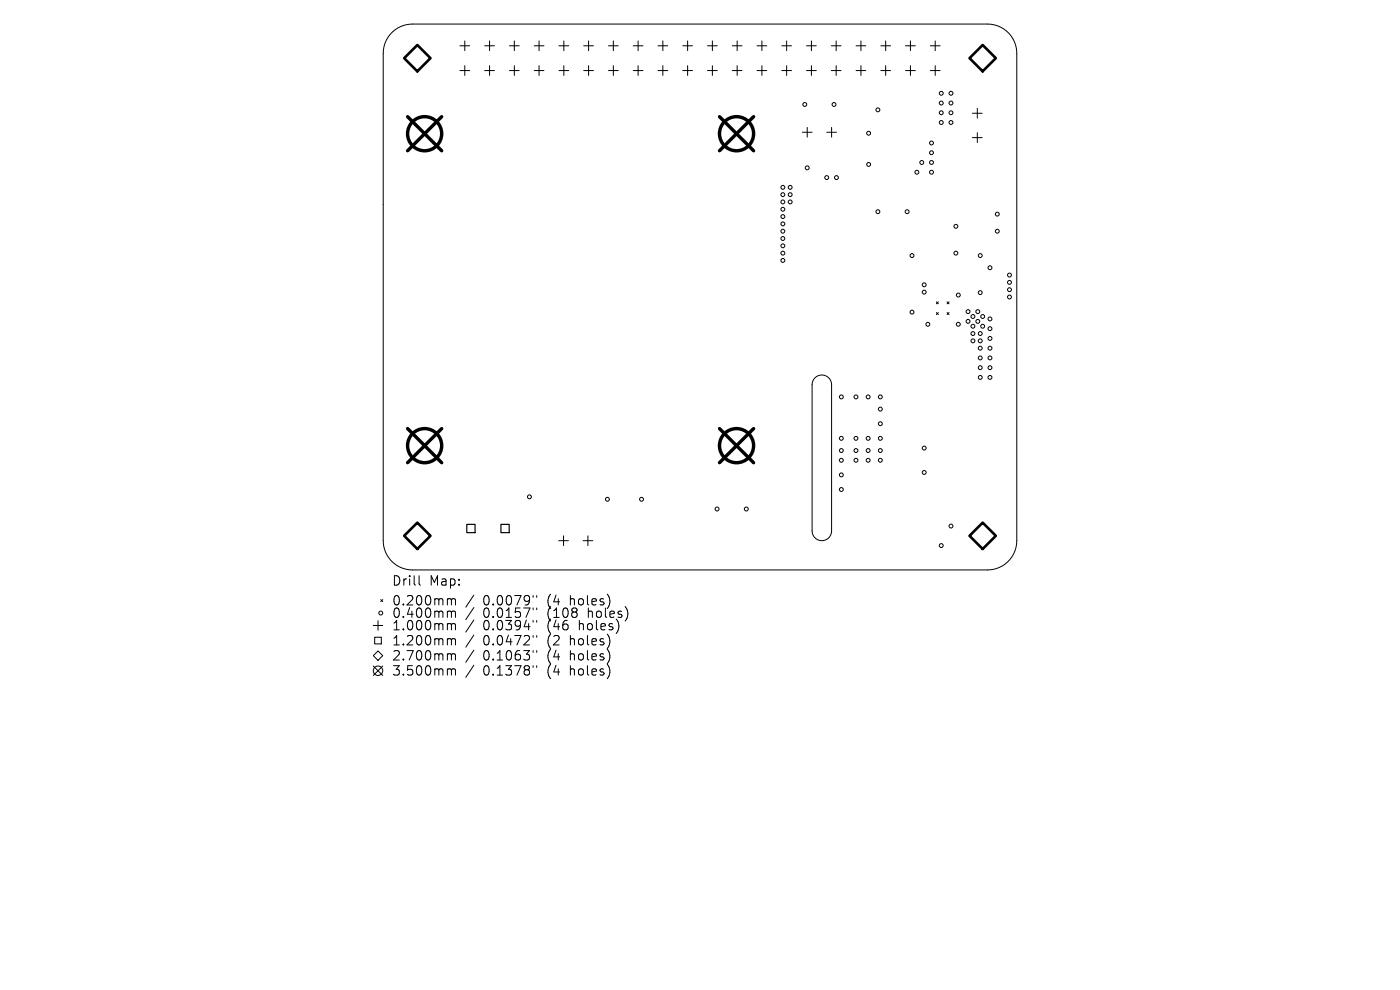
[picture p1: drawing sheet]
<svg xmlns="http://www.w3.org/2000/svg" width="297mm" height="210mm" viewBox="0 0 297 210" stroke-linecap="round" stroke-linejoin="round" font-family="sans-serif">
<defs><g id="words">
<g font-size="2.8">
<text x="83.2" y="124.5">Drill</text>
<text x="91.1" y="124.5">Map:</text>
<text x="83.2" y="128.7">0.200mm</text>
<text x="83.2" y="131.3">0.400mm</text>
<text x="102.4" y="128.7">0.0079&quot;</text>
<text x="102.4" y="131.3">0.0157&quot;</text>
<text x="116.1" y="128.7">(4</text>
<text x="116.1" y="131.3">(108</text>
<text x="120.9" y="128.7">holes)</text>
<text x="124.7" y="131.3">holes)</text>
<text x="83.2" y="133.9">1.000mm</text>
<text x="83.2" y="137.1">1.200mm</text>
<text x="102.4" y="133.9">0.0394&quot;</text>
<text x="102.4" y="137.1">0.0472&quot;</text>
<text x="116.1" y="133.9">(46</text>
<text x="116.1" y="137.1">(2</text>
<text x="120.9" y="137.1">holes)</text>
<text x="122.8" y="133.9">holes)</text>
<text x="83.2" y="140.3">2.700mm</text>
<text x="83.2" y="143.5">3.500mm</text>
<text x="102.4" y="140.3">0.1063&quot;</text>
<text x="102.4" y="143.5">0.1378&quot;</text>
<text x="116.1" y="140.3">(4</text>
<text x="116.1" y="143.5">(4</text>
<text x="120.9" y="140.3">holes)</text>
<text x="120.9" y="143.5">holes)</text>
</g>
</g></defs>
<g fill="none" stroke="#000" stroke-width=".21">
<path d="M83.2 6.8a6.2 6.2 0 0 1 4.3-1.7h122a6.2 6.2 0 0 1 6.2 6.2v103.4a6.2 6.2 0 0 1-6.2 6.2h-122a6.2 6.2 0 0 1-6.2-6.2v-103.4a6.2 6.2 0 0 1 1.9-4.5zM97.6 9.7h2M97.6 15h2M98.6 8.7v2M98.6 13.9v2.1M102.8 9.7h2.1M102.8 15h2.1M103.9 8.7v2M103.9 13.9v2.1M108.1 9.7h2M108.1 15h2M109.1 8.7v2"/>
<path d="M109.1 13.9v2.1M113.3 9.7h2.1M113.3 15h2.1M114.4 8.7v2M114.4 13.9v2.1M118.6 9.7h2M118.6 15h2M119.6 8.7v2M119.6 13.9v2.1M123.8 9.7h2.1M123.8 15h2.1M124.9 8.7v2"/>
<path d="M124.9 13.9v2.1M129.1 9.7h2.1M129.1 15h2.1M130.1 8.7v2M130.1 13.9v2.1M134.3 9.7h2.1M134.3 15h2.1M135.4 8.7v2M135.4 13.9v2.1M139.6 9.7h2.1M139.6 15h2.1M140.6 8.7v2"/>
<path d="M140.6 13.9v2.1M144.8 9.7h2.1M144.8 15h2.1M145.9 8.7v2M145.9 13.9v2.1M150.1 9.7h2.1M150.1 15h2.1M151.1 8.7v2M151.1 13.9v2.1M155.3 9.7h2.1M155.3 15h2.1M156.4 8.7v2"/>
<path d="M156.4 13.9v2.1M160.6 9.7h2.1M160.6 15h2.1M161.6 8.7v2M161.6 13.9v2.1M165.9 9.7h2M165.9 15h2M166.9 8.7v2M166.9 13.9v2.1M171.1 9.7h2.1M171.1 15h2.1M172.1 8.7v2"/>
<path d="M172.1 13.9v2.1M176.4 9.7h2M176.4 15h2M177.4 8.7v2M177.4 13.9v2.1M181.6 9.7h2.1M181.6 15h2.1M182.6 8.7v2M182.6 13.9v2.1M186.9 9.7h2M186.9 15h2M187.9 8.7v2"/>
<path d="M187.9 13.9v2.1M192.1 9.7h2.1M192.1 15h2.1M193.1 8.7v2M193.1 13.9v2.1M197.4 9.7h2M197.4 15h2M198.4 8.7v2M198.4 13.9v2.1M170.2 28.1h2.1M171.2 27v2.1M175.4 28.1h2.1"/>
<path d="M176.4 27v2.1M206.3 24h2.1M206.3 29.2h2.1M207.3 23v2.1M207.3 28.2v2M198.6 64l.5 .4M198.6 66.3l.5 .4M199.1 64l-.5 .4M199.1 66.3l-.5 .4M200.9 66.3l.4 .4M200.9 64l.4 .4M201.3 64l-.4 .4"/>
<path d="M201.3 66.3l-.4 .4M172.9 80.1a2.07 2.07 0 0 1 2.3-.4 2.07 2.07 0 0 1 1.2 1.9v31a2.07 2.07 0 0 1-2.1 2.1 2.07 2.07 0 0 1-2-2.1v-31a2.07 2.07 0 0 1 .6-1.5zM118.5 114.7h2.1M119.6 113.7v2M123.7 114.7h2.1M124.7 113.7v2M79.2 139.1l1-1 1 1-1 1zM79.2 132.7h2M79.5 135.2h1.4v1.4h-1.4zM80.2 131.7v2M80.8 127.2l.4 .4M81.2 127.2l-.4 .4"/>
<path d="M88.9 122.1v1.7l.3 .3M95.5 127l.3 .3M95.5 129.6l.3 .3M95.5 132.3l.3 .3M95.5 135.5l.3 .3M95.5 138.7l.3 .3M95.8 127.3v1M95.8 129.9v1.1M95.8 132.6v1M95.8 135.8v1M95.8 139v1M95.8 127.3l.3-.3 .4 .1 .1 1.2"/>
<path d="M95.8 129.9l.3-.3 .4 .1 .1 1.3M95.8 132.6l.3-.3 .4 .1 .1 1.2M95.8 135.8l.3-.3 .4 .1 .1 1.2M95.8 139l.3-.3 .4 .1 .1 1.2M100.5 126.2l-1.7 2.6M100.5 128.9l-1.7 2.5M100.5 131.5l-1.7 2.6M100.5 134.7l-1.7 2.6M100.5 137.9l-1.7 2.6M113.1 126.3v.4M113.1 129v.4M113.1 131.6v.4"/>
<path d="M113.1 134.8v.4M113.1 138v.4M113.9 126.3v.4M113.9 129v.4M113.9 131.6v.4M113.9 134.8v.4M113.9 138v.4M129.3 126.9v1.3M129.3 135.4v1.3M129.3 138.6v1.3M131.3 132.7l-.1 .8M133.1 129.5v1.4"/>
<path d="M79.2 141.3l2 2M81.2 141.3l-2 2M95.5 141.9l.3 .3M95.8 142.2v1M95.8 142.2l.3-.3 .4 .1 .1 1.2M100.5 141.1l-1.7 2.6M113.1 141.2v.4M113.9 141.2v.4M129.3 141.8v1.3"/>
<circle cx="199.7" cy="19.8" r=".41"/>
<circle cx="201.7" cy="19.8" r=".41"/>
<circle cx="166.1" cy="39.7" r=".41"/>
<circle cx="167.6" cy="39.7" r=".41"/>
<circle cx="170.7" cy="22.2" r=".41"/>
<circle cx="171.2" cy="35.6" r=".41"/>
<circle cx="175.4" cy="37.7" r=".41"/>
<circle cx="176.9" cy="22.2" r=".41"/>
<circle cx="177.5" cy="37.7" r=".41"/>
<circle cx="184.3" cy="28.3" r=".41"/>
<circle cx="184.3" cy="34.9" r=".41"/>
<circle cx="186.2" cy="23.3" r=".41"/>
<circle cx="194.5" cy="36.5" r=".41"/>
<circle cx="195.5" cy="34.5" r=".41"/>
<circle cx="197.6" cy="36.5" r=".41"/>
<circle cx="197.6" cy="34.5" r=".41"/>
<circle cx="197.6" cy="32.4" r=".41"/>
<circle cx="197.6" cy="30.3" r=".41"/>
<circle cx="199.7" cy="23.9" r=".41"/>
<circle cx="199.7" cy="21.9" r=".41"/>
<circle cx="199.7" cy="26" r=".41"/>
<circle cx="201.7" cy="23.9" r=".41"/>
<circle cx="201.7" cy="21.9" r=".41"/>
<circle cx="201.7" cy="26" r=".41"/>
<circle cx="166.1" cy="44.4" r=".41"/>
<circle cx="166.1" cy="50.6" r=".41"/>
<circle cx="166.1" cy="42.8" r=".41"/>
<circle cx="166.1" cy="55.2" r=".41"/>
<circle cx="166.1" cy="52.1" r=".41"/>
<circle cx="166.1" cy="49" r=".41"/>
<circle cx="166.1" cy="45.9" r=".41"/>
<circle cx="166.1" cy="41.3" r=".41"/>
<circle cx="166.1" cy="53.7" r=".41"/>
<circle cx="166.1" cy="47.5" r=".41"/>
<circle cx="167.6" cy="42.8" r=".41"/>
<circle cx="167.6" cy="41.3" r=".41"/>
<circle cx="186.2" cy="44.9" r=".41"/>
<circle cx="192.4" cy="44.9" r=".41"/>
<circle cx="193.5" cy="54.2" r=".41"/>
<circle cx="202.8" cy="48" r=".41"/>
<circle cx="202.8" cy="53.7" r=".41"/>
<circle cx="208" cy="54.2" r=".41"/>
<circle cx="210" cy="56.8" r=".41"/>
<circle cx="211.6" cy="49" r=".41"/>
<circle cx="211.6" cy="45.4" r=".41"/>
<circle cx="214.2" cy="58.3" r=".41"/>
<circle cx="214.2" cy="59.9" r=".41"/>
<circle cx="193.5" cy="66.2" r=".41"/>
<circle cx="196.1" cy="60.4" r=".41"/>
<circle cx="196.1" cy="62" r=".41"/>
<circle cx="196.8" cy="68.8" r=".41"/>
<circle cx="203.3" cy="62.6" r=".41"/>
<circle cx="203.3" cy="68.8" r=".41"/>
<circle cx="205.4" cy="66.1" r=".41"/>
<circle cx="205.4" cy="68.2" r=".41"/>
<circle cx="206.4" cy="69.2" r=".41"/>
<circle cx="206.4" cy="67.1" r=".41"/>
<circle cx="206.4" cy="70.8" r=".41"/>
<circle cx="206.4" cy="72.3" r=".41"/>
<circle cx="207.4" cy="66.1" r=".41"/>
<circle cx="207.4" cy="68.2" r=".41"/>
<circle cx="208" cy="75.9" r=".41"/>
<circle cx="208" cy="70.8" r=".41"/>
<circle cx="208" cy="73.9" r=".41"/>
<circle cx="208" cy="78" r=".41"/>
<circle cx="208" cy="72.3" r=".41"/>
<circle cx="208" cy="62.1" r=".41"/>
<circle cx="208.5" cy="67.1" r=".41"/>
<circle cx="208.5" cy="69.2" r=".41"/>
<circle cx="210" cy="71.8" r=".41"/>
<circle cx="210" cy="75.9" r=".41"/>
<circle cx="210" cy="73.9" r=".41"/>
<circle cx="210" cy="69.7" r=".41"/>
<circle cx="210" cy="67.7" r=".41"/>
<circle cx="210" cy="78" r=".41"/>
<circle cx="214.2" cy="63" r=".41"/>
<circle cx="214.2" cy="61.5" r=".41"/>
<circle cx="178.5" cy="84.2" r=".41"/>
<circle cx="178.5" cy="95.6" r=".41"/>
<circle cx="178.5" cy="93" r=".41"/>
<circle cx="178.5" cy="97.6" r=".41"/>
<circle cx="181.6" cy="84.2" r=".41"/>
<circle cx="181.6" cy="93" r=".41"/>
<circle cx="181.6" cy="95.6" r=".41"/>
<circle cx="181.6" cy="97.6" r=".41"/>
<circle cx="184.2" cy="84.2" r=".41"/>
<circle cx="184.2" cy="95.6" r=".41"/>
<circle cx="184.2" cy="93" r=".41"/>
<circle cx="184.2" cy="97.6" r=".41"/>
<circle cx="186.8" cy="89.9" r=".41"/>
<circle cx="186.8" cy="84.2" r=".41"/>
<circle cx="186.8" cy="95.6" r=".41"/>
<circle cx="186.8" cy="93" r=".41"/>
<circle cx="186.8" cy="86.8" r=".41"/>
<circle cx="186.8" cy="97.6" r=".41"/>
<circle cx="196.1" cy="95.1" r=".41"/>
<circle cx="208" cy="80.1" r=".41"/>
<circle cx="210" cy="80.1" r=".41"/>
<circle cx="112.3" cy="105.4" r=".41"/>
<circle cx="128.9" cy="105.9" r=".41"/>
<circle cx="136.1" cy="105.9" r=".41"/>
<circle cx="152.1" cy="108" r=".41"/>
<circle cx="158.3" cy="108" r=".41"/>
<circle cx="178.5" cy="100.7" r=".41"/>
<circle cx="178.5" cy="103.8" r=".41"/>
<circle cx="196.1" cy="100.2" r=".41"/>
<circle cx="199.7" cy="115.7" r=".41"/>
<circle cx="201.7" cy="111.6" r=".41"/>
<circle cx="80.8" cy="130" r=".41"/>
<circle cx="80.2" cy="142.3" r="1"/>
</g>
<path d="M99 111.2h1.8v1.8h-1.8zM106.3 111.2h1.7v1.8h-1.7z" fill="none" stroke="#000" stroke-width=".25"/>
<path d="M88.5 9.5l2.8 2.8-2.8 2.8-2.8-2.8zM208.5 9.5l2.8 2.8-2.8 2.8-2.8-2.8zM88.5 110.9l2.8 2.8-2.8 2.8-2.8-2.8zM205.7 113.7l2.8-2.8 2.8 2.8-2.8 2.8z" fill="none" stroke="#000" stroke-width=".56"/>
<g fill="none" stroke="#000" stroke-width=".72">
<path d="M86.5 24.7l7.2 7.3M93.7 24.7l-7.2 7.3M152.6 24.7l7.3 7.3M159.9 24.7l-7.3 7.3M86.5 90.9l7.2 7.3M93.7 90.9l-7.2 7.3M152.6 90.9l7.3 7.3M159.9 90.9l-7.3 7.3"/>
<circle cx="90.1" cy="28.4" r="3.6"/>
<circle cx="156.3" cy="28.4" r="3.6"/>
<circle cx="90.1" cy="94.5" r="3.6"/>
<circle cx="156.3" cy="94.5" r="3.6"/>
</g>
<use href="#words"/>
</svg>
